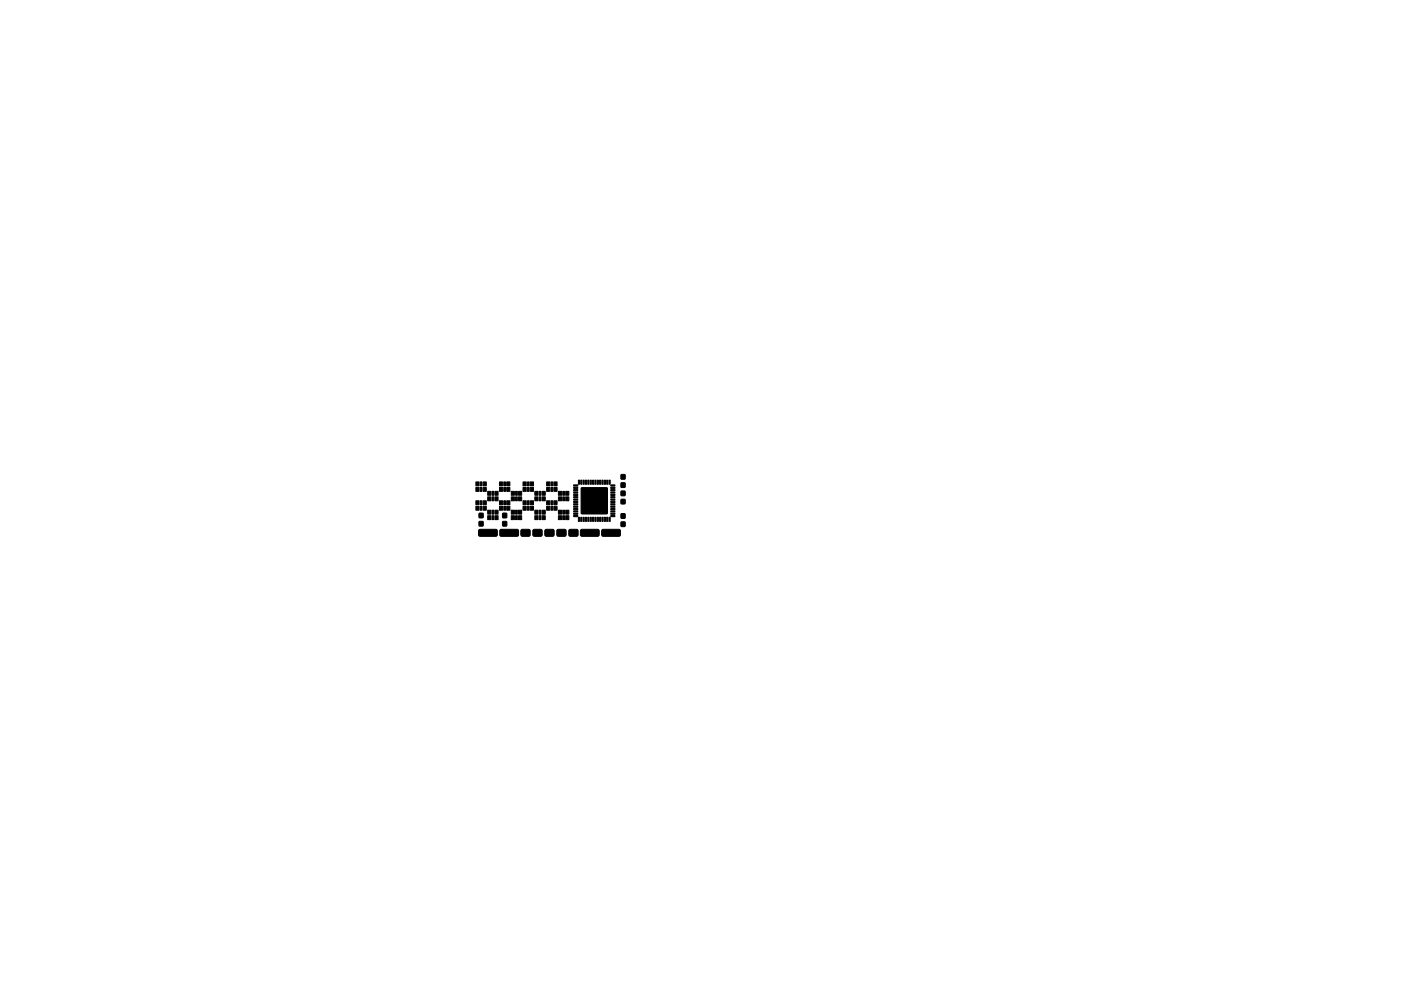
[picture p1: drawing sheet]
<svg xmlns="http://www.w3.org/2000/svg" width="297mm" height="210mm" viewBox="0 0 297 210" stroke-linecap="round" stroke-linejoin="round" font-family="sans-serif">
<g fill="#000" stroke="#000" stroke-width=".21">
<path d="M100.9 107.4h.7v.8h-.7zM100.9 106.3h.7v.8h-.7zM100.9 103.4h.7v.8h-.7zM100.9 102.3h.7v.8h-.7zM101.8 107.4h.4v.8h-.4zM101.8 106.2h.4v.9h-.4zM101.8 103.4h.4v.8h-.4zM101.8 102.2h.4v.9h-.4zM101.6 110.7h.8v.9h-.8zM101.6 108.9h.8v.9h-.8zM102.4 107.4h.7v.8h-.7zM102.4 106.3h.7v.8h-.7z"/>
<path d="M102.4 103.4h.7v.8h-.7zM102.4 102.3h.7v.8h-.7zM103.4 109.4h.7v.8h-.7zM103.4 108.3h.7v.8h-.7zM103.4 105.4h.7v.8h-.7zM103.4 104.3h.7v.8h-.7zM104.3 109.4h.4v.8h-.4zM104.3 108.2h.4v.9h-.4zM104.3 105.4h.4v.8h-.4zM104.3 104.2h.4v.9h-.4zM101.6 112.4l3.6-.1 .2 .3v.9l-.3 .3h-3.4l-.2-.3zM104.9 109.4h.7v.8h-.7z"/>
<path d="M104.9 108.3h.7v.8h-.7zM104.9 105.4h.7v.8h-.7zM104.9 104.3h.7v.8h-.7zM105.9 107.4h.7v.8h-.7zM105.9 106.3h.7v.8h-.7zM105.9 103.4h.7v.8h-.7zM105.9 102.3h.7v.8h-.7zM106.8 107.4h.4v.8h-.4zM106.8 106.2h.4v.9h-.4zM106.8 103.4h.4v.8h-.4zM106.8 102.2h.4v.9h-.4zM106.6 110.7h.8v.9h-.8z"/>
<path d="M106.6 108.9h.8v.9h-.8zM107.4 107.4h.7v.8h-.7zM107.4 106.3h.7v.8h-.7zM107.4 103.4h.7v.8h-.7zM107.4 102.3h.7v.8h-.7zM108.4 109.4h.7v.8h-.7zM108.4 108.3h.7v.8h-.7zM108.4 105.4h.7v.8h-.7zM108.4 104.3h.7v.8h-.7zM106.1 112.4l3.6-.1 .2 .3v.9l-.3 .3h-3.4l-.2-.3zM109.3 109.4h.4v.8h-.4zM109.3 108.2h.4v.9h-.4z"/>
<path d="M109.3 105.4h.4v.8h-.4zM109.3 104.2h.4v.9h-.4zM109.9 109.4h.7v.8h-.7zM109.9 108.3h.7v.8h-.7zM109.9 105.4h.7v.8h-.7zM109.9 104.3h.7v.8h-.7zM110.9 107.4h.7v.8h-.7zM110.9 106.3h.7v.8h-.7zM110.9 103.4h.7v.8h-.7zM110.9 102.3h.7v.8h-.7zM110.5 112.4h1.8l.1 .3v.9l-.3 .2-1.5-.1-.2-.3zM111.8 107.4h.4v.8h-.4z"/>
<path d="M111.8 106.2h.4v.9h-.4zM111.8 103.4h.4v.8h-.4zM111.8 102.2h.4v.9h-.4zM112.4 107.4h.7v.8h-.7zM112.4 106.3h.7v.8h-.7zM112.4 103.4h.7v.8h-.7zM112.4 102.3h.7v.8h-.7zM113.4 109.4h.7v.8h-.7zM113.4 108.3h.7v.8h-.7zM113.4 105.4h.7v.8h-.7zM113.4 104.3h.7v.8h-.7zM113.1 112.4h1.7l.2 .3-.1 .9-.3 .2-1.5-.1-.1-.3z"/>
<path d="M114.3 109.4h.4v.8h-.4zM114.3 108.2h.4v.9h-.4zM114.3 105.4h.4v.8h-.4zM114.3 104.2h.4v.9h-.4zM114.9 109.4h.7v.8h-.7zM114.9 108.3h.7v.8h-.7zM114.9 105.4h.7v.8h-.7zM114.9 104.3h.7v.8h-.7zM115.9 107.4h.7v.8h-.7zM115.9 106.3h.7v.8h-.7zM115.9 103.4h.7v.8h-.7zM115.9 102.3h.7v.8h-.7z"/>
<path d="M116.8 107.4h.4v.8h-.4zM116.8 106.2h.4v.9h-.4zM116.8 103.4h.4v.8h-.4zM116.8 102.2h.4v.9h-.4zM115.6 112.4h1.7l.2 .3-.1 .9-.3 .2-1.4-.1-.2-.3zM117.4 107.4h.7v.8h-.7zM117.4 106.3h.7v.8h-.7zM117.4 103.4h.7v.8h-.7zM117.4 102.3h.7v.8h-.7zM118.4 109.4h.7v.8h-.7zM118.4 108.3h.7v.8h-.7zM118.4 105.4h.7v.8h-.7z"/>
<path d="M118.4 104.3h.7v.8h-.7zM119.3 109.4h.4v.8h-.4zM119.3 108.2h.4v.9h-.4zM119.3 105.4h.4v.8h-.4zM119.3 104.2h.4v.9h-.4zM118.1 112.4h1.8l.1 .3v.9l-.3 .2-1.5-.1-.2-.3zM119.9 109.4h.7v.8h-.7zM119.9 108.3h.7v.8h-.7zM119.9 105.4h.7v.8h-.7zM119.9 104.3h.7v.8h-.7zM120.7 112.4h1.7l.2 .3-.1 .9-.3 .2-1.5-.1-.1-.3zM121.6 109.4h.9v.2h-.8z"/>
<path d="M121.6 108.9h.9v.2h-.8zM121.6 108.4h.9v.2h-.8zM121.6 107.9h.9v.2h-.8zM121.6 107.4h.9v.2h-.8zM121.6 106.9h.9v.2h-.8zM121.6 106.4h.9v.2h-.8zM121.6 105.9h.9v.2h-.8zM121.6 105.4h.9v.2h-.8zM121.6 104.9h.9v.2h-.8zM121.6 104.4h.9v.2h-.8zM121.6 103.9h.9v.2h-.8zM121.6 103.4h.9v.2h-.8z"/>
<path d="M121.6 102.9h.9v.2h-.8zM122.6 109.8h.3l-.1 .8h-.2zM122.6 101.9h.3l-.1 .8h-.2zM123.1 109.8h.3l-.1 .8h-.2zM123.1 101.9h.3l-.1 .8h-.2zM123.6 109.8h.3l-.1 .8h-.2zM123.6 101.9h.3l-.1 .8h-.2zM124.1 109.8h.3l-.1 .8h-.2zM124.1 101.9h.3l-.1 .8h-.2zM124.6 109.8h.3l-.1 .8h-.2zM124.6 101.9h.3l-.1 .8h-.2zM125.1 109.8h.3l-.1 .8h-.2z"/>
<path d="M125.1 101.9h.3l-.1 .8h-.2zM125.6 109.8h.3l-.1 .8h-.2zM125.6 101.9h.3l-.1 .8h-.2zM126.1 109.8h.3l-.1 .8h-.2zM126.1 101.9h.3l-.1 .8h-.2zM123.2 112.4l3.6-.1 .2 .3v.9l-.3 .3h-3.4l-.2-.3zM126.6 109.8h.3l-.1 .8h-.2zM126.6 101.9h.3l-.1 .8h-.2zM127.1 109.8h.3l-.1 .8h-.2zM127.1 101.9h.3l-.1 .8h-.2zM127.6 109.8h.3l-.1 .8h-.2zM127.6 101.9h.3l-.1 .8h-.2z"/>
<path d="M128.1 109.8h.3l-.1 .8h-.2zM128.1 101.9h.3l-.1 .8h-.2zM123.3 103.5h5.4v5.5h-5.4zM128.6 109.8h.3l-.1 .8h-.2zM128.6 101.9h.3l-.1 .8h-.2zM129.1 109.8h.3l-.1 .8h-.2zM129.1 101.9h.3l-.1 .8h-.2zM129.5 109.4h.8l.1 .2h-.9zM129.5 108.9h.8l.1 .2h-.9zM129.5 108.4h.8l.1 .2h-.9zM129.5 107.9h.8l.1 .2h-.9zM129.5 107.4h.8l.1 .2h-.9z"/>
<path d="M129.5 106.9h.8l.1 .2h-.9zM129.5 106.4h.8l.1 .2h-.9zM129.5 105.9h.8l.1 .2h-.9zM129.5 105.4h.8l.1 .2h-.9zM129.5 104.9h.8l.1 .2h-.9zM129.5 104.4h.8l.1 .2h-.9zM129.5 103.9h.8l.1 .2h-.9zM129.5 103.4h.8l.1 .2h-.9zM129.5 102.9h.8l.1 .2h-.9zM127.7 112.4l3.6-.1 .2 .3v.9l-.3 .3h-3.4l-.2-.3zM131.7 110.8h.8v.9h-.8zM131.7 109h.8v.9h-.8z"/>
<path d="M131.7 106h.8v.9h-.8zM131.7 104.2h.8v.9h-.8zM131.7 102.5h.8v.9h-.8zM131.7 100.7h.8v.9h-.8z"/>
</g>
</svg>
